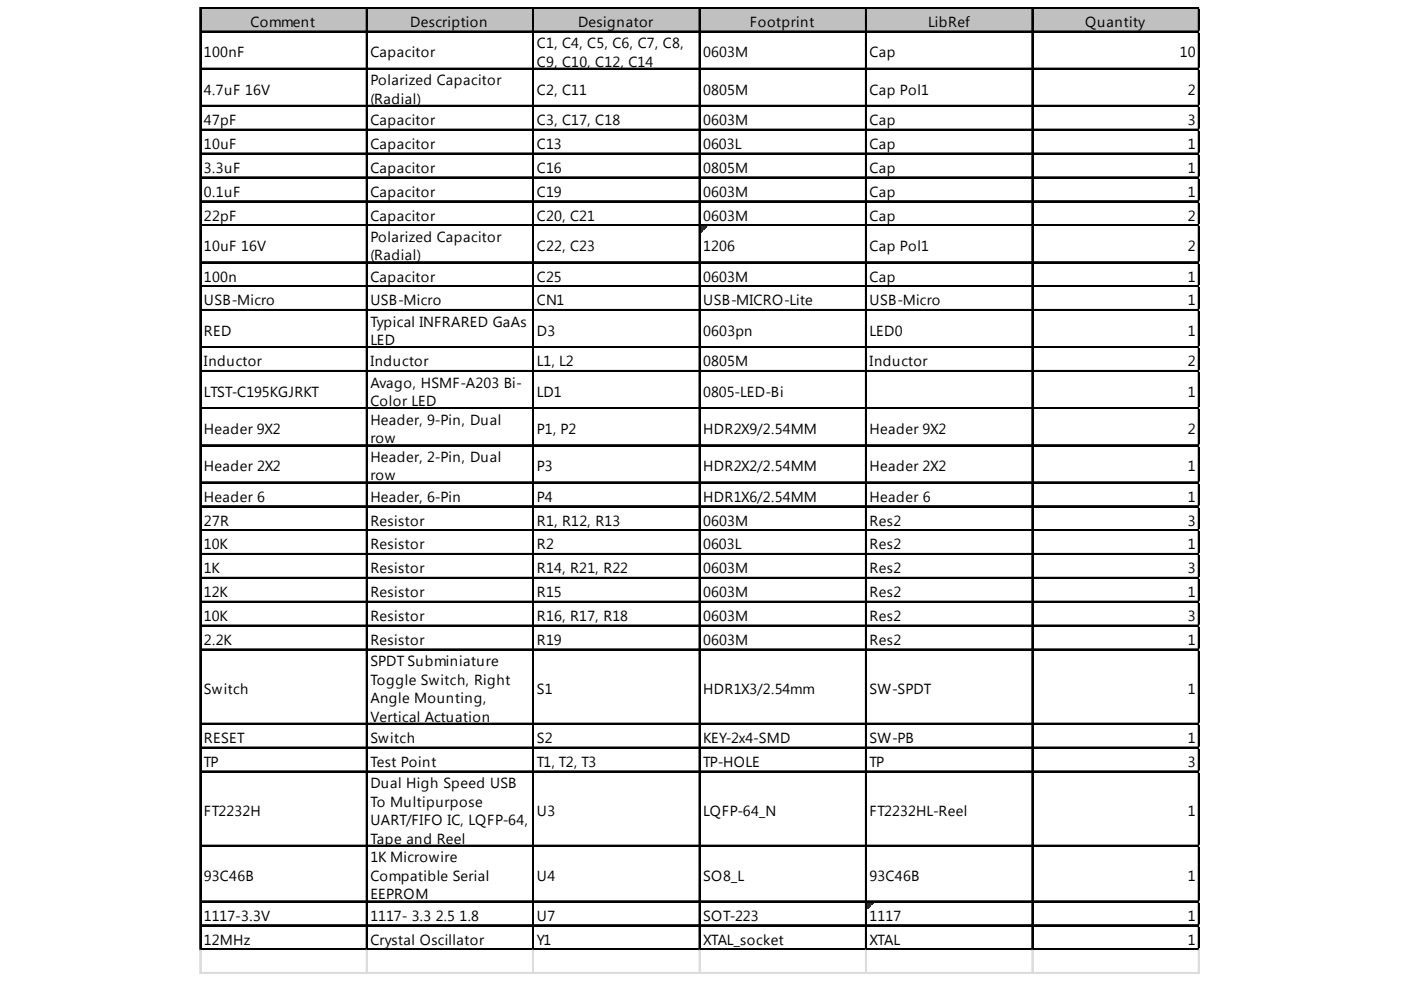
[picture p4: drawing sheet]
<svg xmlns="http://www.w3.org/2000/svg" width="287mm" height="202mm" viewBox="0 0 287 202" stroke-linecap="round" stroke-linejoin="round" font-family="sans-serif">
<defs><g id="words">
<g font-size="3">
<text x="51.3" y="5.5">Comment</text>
<text x="84" y="5.5">Description</text>
<text x="118.3" y="5.5">Designator</text>
<text x="153.5" y="5.5">Footprint</text>
<text x="190" y="5.5">LibRef</text>
<text x="222.2" y="5.5">Quantity</text>
<text x="41.7" y="11.8">100nF</text>
<text x="75.8" y="11.8">Capacitor</text>
<text x="109.9" y="9.9">C1, C4, C5, C6, C7, C8,</text>
<text x="143.9" y="11.8">0603M</text>
<text x="178" y="11.8">Cap</text>
<text x="241.5" y="11.8">10</text>
<text x="75.8" y="17.5">Polarized Capacitor</text>
<text x="109.9" y="13.7">C9, C10, C12, C14</text>
<text x="41.7" y="19.4">4.7uF 16V</text>
<text x="75.8" y="21.3">(Radial)</text>
<text x="109.9" y="19.4">C2, C11</text>
<text x="143.9" y="19.4">0805M</text>
<text x="178" y="19.4">Cap Pol1</text>
<text x="243.2" y="19.4">2</text>
<text x="41.7" y="25.6">47pF</text>
<text x="75.8" y="25.6">Capacitor</text>
<text x="109.9" y="25.6">C3, C17, C18</text>
<text x="143.9" y="25.6">0603M</text>
<text x="178" y="25.6">Cap</text>
<text x="243.2" y="25.6">3</text>
<text x="41.7" y="30.5">10uF</text>
<text x="41.7" y="35.4">3.3uF</text>
<text x="75.8" y="30.5">Capacitor</text>
<text x="75.8" y="35.4">Capacitor</text>
<text x="109.9" y="30.5">C13</text>
<text x="109.9" y="35.4">C16</text>
<text x="143.9" y="30.5">0603L</text>
<text x="143.9" y="35.4">0805M</text>
<text x="178" y="30.5">Cap</text>
<text x="178" y="35.4">Cap</text>
<text x="243.2" y="30.5">1</text>
<text x="243.2" y="35.4">1</text>
<text x="41.7" y="40.3">0.1uF</text>
<text x="75.8" y="40.3">Capacitor</text>
<text x="109.9" y="40.3">C19</text>
<text x="143.9" y="40.3">0603M</text>
<text x="178" y="40.3">Cap</text>
<text x="243.2" y="40.3">1</text>
<text x="41.7" y="45.2">22pF</text>
<text x="75.8" y="45.2">Capacitor</text>
<text x="109.9" y="45.2">C20, C21</text>
<text x="143.9" y="45.2">0603M</text>
<text x="178" y="45.2">Cap</text>
<text x="243.2" y="45.2">2</text>
<text x="41.7" y="51.4">10uF 16V</text>
<text x="75.8" y="49.5">Polarized Capacitor</text>
<text x="75.8" y="53.3">(Radial)</text>
<text x="109.9" y="51.4">C22, C23</text>
<text x="143.9" y="51.4">1206</text>
<text x="178" y="51.4">Cap Pol1</text>
<text x="243.2" y="51.4">2</text>
<text x="41.7" y="57.7">100n</text>
<text x="75.8" y="57.7">Capacitor</text>
<text x="109.9" y="57.7">C25</text>
<text x="143.9" y="57.7">0603M</text>
<text x="178" y="57.7">Cap</text>
<text x="243.2" y="57.7">1</text>
<text x="41.7" y="62.6">USB-Micro</text>
<text x="75.8" y="62.6">USB-Micro</text>
<text x="109.9" y="62.6">CN1</text>
<text x="143.9" y="62.6">USB-MICRO-Lite</text>
<text x="178" y="62.6">USB-Micro</text>
<text x="243.2" y="62.6">1</text>
<text x="41.7" y="68.8">RED</text>
<text x="75.8" y="66.9">Typical INFRARED GaAs</text>
<text x="75.8" y="70.7">LED</text>
<text x="109.9" y="68.8">D3</text>
<text x="143.9" y="68.8">0603pn</text>
<text x="178" y="68.8">LED0</text>
<text x="243.2" y="68.8">1</text>
<text x="41.7" y="75">Inductor</text>
<text x="75.8" y="75">Inductor</text>
<text x="109.9" y="75">L1, L2</text>
<text x="143.9" y="75">0805M</text>
<text x="178" y="75">Inductor</text>
<text x="243.2" y="75">2</text>
<text x="41.7" y="81.3">LTST-C195KGJRKT</text>
<text x="75.8" y="79.4">Avago, HSMF-A203 Bi-</text>
<text x="75.8" y="83.2">Color LED</text>
<text x="109.9" y="81.3">LD1</text>
<text x="143.9" y="81.3">0805-LED-Bi</text>
<text x="243.2" y="81.3">1</text>
<text x="41.7" y="88.9">Header 9X2</text>
<text x="75.8" y="87">Header, 9-Pin, Dual</text>
<text x="109.9" y="88.9">P1, P2</text>
<text x="143.9" y="88.9">HDR2X9/2.54MM</text>
<text x="178" y="88.9">Header 9X2</text>
<text x="243.2" y="88.9">2</text>
<text x="75.8" y="90.8">row</text>
<text x="75.8" y="94.6">Header, 2-Pin, Dual</text>
<text x="41.7" y="96.5">Header 2X2</text>
<text x="75.8" y="98.4">row</text>
<text x="109.9" y="96.5">P3</text>
<text x="143.9" y="96.5">HDR2X2/2.54MM</text>
<text x="178" y="96.5">Header 2X2</text>
<text x="243.2" y="96.5">1</text>
<text x="41.7" y="102.7">Header 6</text>
<text x="41.7" y="107.6">27R</text>
<text x="75.8" y="102.7">Header, 6-Pin</text>
<text x="75.8" y="107.6">Resistor</text>
<text x="109.9" y="102.7">P4</text>
<text x="109.9" y="107.6">R1, R12, R13</text>
<text x="143.9" y="102.7">HDR1X6/2.54MM</text>
<text x="143.9" y="107.6">0603M</text>
<text x="178" y="102.7">Header 6</text>
<text x="178" y="107.6">Res2</text>
<text x="243.2" y="102.7">1</text>
<text x="243.2" y="107.6">3</text>
<text x="41.7" y="112.5">10K</text>
<text x="75.8" y="112.5">Resistor</text>
<text x="109.9" y="112.5">R2</text>
<text x="143.9" y="112.5">0603L</text>
<text x="178" y="112.5">Res2</text>
<text x="243.2" y="112.5">1</text>
<text x="41.7" y="117.4">1K</text>
<text x="75.8" y="117.4">Resistor</text>
<text x="109.9" y="117.4">R14, R21, R22</text>
<text x="143.9" y="117.4">0603M</text>
<text x="178" y="117.4">Res2</text>
<text x="243.2" y="117.4">3</text>
<text x="41.7" y="122.3">12K</text>
<text x="75.8" y="122.3">Resistor</text>
<text x="109.9" y="122.3">R15</text>
<text x="143.9" y="122.3">0603M</text>
<text x="178" y="122.3">Res2</text>
<text x="243.2" y="122.3">1</text>
<text x="41.7" y="127.2">10K</text>
<text x="75.8" y="127.2">Resistor</text>
<text x="109.9" y="127.2">R16, R17, R18</text>
<text x="143.9" y="127.2">0603M</text>
<text x="178" y="127.2">Res2</text>
<text x="243.2" y="127.2">3</text>
<text x="41.7" y="132.1">2.2K</text>
<text x="75.8" y="132.1">Resistor</text>
<text x="75.8" y="136.4">SPDT Subminiature</text>
<text x="109.9" y="132.1">R19</text>
<text x="143.9" y="132.1">0603M</text>
<text x="178" y="132.1">Res2</text>
<text x="243.2" y="132.1">1</text>
<text x="41.7" y="142.1">Switch</text>
<text x="75.8" y="140.2">Toggle Switch, Right</text>
<text x="109.9" y="142.1">S1</text>
<text x="143.9" y="142.1">HDR1X3/2.54mm</text>
<text x="178" y="142.1">SW-SPDT</text>
<text x="243.2" y="142.1">1</text>
<text x="75.8" y="144">Angle Mounting,</text>
<text x="75.8" y="147.8">Vertical Actuation</text>
<text x="41.7" y="152.2">RESET</text>
<text x="75.8" y="152.2">Switch</text>
<text x="109.9" y="152.2">S2</text>
<text x="143.9" y="152.2">KEY-2x4-SMD</text>
<text x="178" y="152.2">SW-PB</text>
<text x="243.2" y="152.2">1</text>
<text x="41.7" y="157.1">TP</text>
<text x="75.8" y="157.1">Test Point</text>
<text x="75.8" y="161.4">Dual High Speed USB</text>
<text x="109.9" y="157.1">T1, T2, T3</text>
<text x="143.9" y="157.1">TP-HOLE</text>
<text x="178" y="157.1">TP</text>
<text x="243.2" y="157.1">3</text>
<text x="41.7" y="167.1">FT2232H</text>
<text x="75.8" y="165.2">To Multipurpose</text>
<text x="109.9" y="167.1">U3</text>
<text x="143.9" y="167.1">LQFP-64_N</text>
<text x="178" y="167.1">FT2232HL-Reel</text>
<text x="243.2" y="167.1">1</text>
<text x="75.8" y="169">UART/FIFO IC, LQFP-64,</text>
<text x="75.8" y="172.8">Tape and Reel</text>
<text x="75.8" y="176.6">1K Microwire</text>
<text x="41.7" y="180.4">93C46B</text>
<text x="75.8" y="180.4">Compatible Serial</text>
<text x="75.8" y="184.2">EEPROM</text>
<text x="109.9" y="180.4">U4</text>
<text x="143.9" y="180.4">SO8_L</text>
<text x="178" y="180.4">93C46B</text>
<text x="243.2" y="180.4">1</text>
<text x="41.7" y="188.6">1117-3.3V</text>
<text x="75.8" y="188.6">1117- 3.3 2.5 1.8</text>
<text x="109.9" y="188.6">U7</text>
<text x="143.9" y="188.6">SOT-223</text>
<text x="178" y="188.6">1117</text>
<text x="243.2" y="188.6">1</text>
<text x="41.7" y="193.5">12MHz</text>
<text x="75.8" y="193.5">Crystal Oscillator</text>
<text x="109.9" y="193.5">Y1</text>
<text x="143.9" y="193.5">XTAL_socket</text>
<text x="178" y="193.5">XTAL</text>
<text x="243.2" y="193.5">1</text>
</g>
</g></defs>
<path d="M41.2 1.7h204.4v4.9h-204.4z" fill="#c0c0c0"/>
<path d="M143.4 46.3h1.4" fill="none" stroke="#008000" stroke-width=".27"/>
<path d="M143.4 46.3h1.4v.3h-1.4z" fill="#008000"/>
<path d="M143.4 46.6h1.1" fill="none" stroke="#008000" stroke-width=".27"/>
<path d="M143.4 46.6h1.1v.2h-1.1z" fill="#008000"/>
<path d="M143.4 46.8h.8" fill="none" stroke="#008000" stroke-width=".27"/>
<path d="M143.4 46.8h.8v.3h-.8z" fill="#008000"/>
<path d="M143.4 47.1h.5" fill="none" stroke="#008000" stroke-width=".27"/>
<path d="M143.4 47.1h.5v.3h-.5z" fill="#008000"/>
<path d="M143.4 47.4h.3" fill="none" stroke="#008000" stroke-width=".27"/>
<path d="M143.4 47.4h.3v.3h-.3z" fill="#008000"/>
<path d="M177.5 184.8h1.3" fill="none" stroke="#008000" stroke-width=".27"/>
<path d="M177.5 184.8h1.3v.3h-1.3z" fill="#008000"/>
<path d="M177.5 185.1h1.1" fill="none" stroke="#008000" stroke-width=".27"/>
<path d="M177.5 185.1h1.1v.2h-1.1z" fill="#008000"/>
<path d="M177.5 185.3h.8" fill="none" stroke="#008000" stroke-width=".27"/>
<path d="M177.5 185.3h.8v.3h-.8z" fill="#008000"/>
<path d="M177.5 185.6h.5" fill="none" stroke="#008000" stroke-width=".27"/>
<path d="M177.5 185.6h.5v.3h-.5z" fill="#008000"/>
<path d="M177.5 185.9h.2" fill="none" stroke="#008000" stroke-width=".27"/>
<path d="M177.5 185.9h.2v.3h-.2z" fill="#008000"/>
<g fill="none" stroke="#000" stroke-width=".27">
<path d="M40.9 1.5v193.1M41.1 1.5v193.1M41.2 1.5h204.4M41.2 1.6h204.4M41.2 6.4h204.4M41.2 6.5h204.4M41.2 14h204.4M41.2 14.1h204.4M75 1.8v192.8M75.1 1.8v192.8M109.1 1.8v192.8M109.2 1.8v192.8"/>
<path d="M143.1 1.8v192.8M143.3 1.8v192.8M177.2 1.8v192.8M177.3 1.8v192.8M211.3 1.8v192.8M211.4 1.8v192.8M245.3 1.8v192.8M245.5 1.8v192.8M41.2 21.6h204.4M41.2 21.7h204.4M41.2 26.5h204.4M41.2 26.6h204.4"/>
<path d="M41.2 31.4h204.4M41.2 31.5h204.4M41.2 36.2h204.4M41.2 36.4h204.4M41.2 41.1h204.4M41.2 41.3h204.4M41.2 46h204.4M41.2 46.2h204.4M41.2 53.6h204.4M41.2 53.8h204.4M41.2 58.5h204.4M41.2 58.7h204.4"/>
<path d="M41.2 63.4h204.4M41.2 63.5h204.4M41.2 71h204.4M41.2 71.1h204.4M41.2 75.9h204.4M41.2 76h204.4M41.2 83.5h204.4M41.2 83.6h204.4M41.2 91.1h204.4M41.2 91.2h204.4M41.2 98.7h204.4M41.2 98.8h204.4"/>
<path d="M41.2 103.6h204.4M41.2 103.7h204.4M41.2 108.5h204.4M41.2 108.6h204.4M41.2 113.4h204.4M41.2 113.5h204.4M41.2 118.3h204.4M41.2 118.4h204.4M41.2 123.2h204.4M41.2 123.3h204.4M41.2 128h204.4M41.2 128.2h204.4"/>
<path d="M41.2 132.9h204.4M41.2 133.1h204.4M41.2 148.1h204.4M41.2 148.3h204.4M41.2 153h204.4M41.2 153.2h204.4M41.2 157.9h204.4M41.2 158h204.4M41.2 173.1h204.4M41.2 173.3h204.4M41.2 184.5h204.4M41.2 184.7h204.4"/>
<path d="M41.2 189.4h204.4M41.2 189.5h204.4M41.2 194.3h204.4M41.2 194.4h204.4"/>
</g>
<g fill="none" stroke="#dadcdd" stroke-width=".27">
<path d="M245.6 1.5h.1M40.9 194.6v4.9M41.1 194.6v4.9M75 194.6v4.9M75.1 194.6v4.9M109.1 194.6v4.9M109.2 194.6v4.9M143.1 194.6v4.9M143.3 194.6v4.9M177.2 194.6v4.9M177.3 194.6v4.9M211.3 194.6v4.9"/>
<path d="M211.4 194.6v4.9M245.3 194.6v4.9M245.5 194.6v4.9"/>
</g>
<path d="M245.6 1.5l.1 .3z" fill="#dadcdd"/>
<path d="M245.6 6.4h.1" fill="none" stroke="#dadcdd" stroke-width=".27"/>
<path d="M245.6 6.4l.1 .2z" fill="#dadcdd"/>
<path d="M245.6 14h.1" fill="none" stroke="#dadcdd" stroke-width=".27"/>
<path d="M245.6 14l.1 .3z" fill="#dadcdd"/>
<path d="M245.6 21.6h.1" fill="none" stroke="#dadcdd" stroke-width=".27"/>
<path d="M245.6 21.6l.1 .3z" fill="#dadcdd"/>
<path d="M245.6 26.5h.1" fill="none" stroke="#dadcdd" stroke-width=".27"/>
<path d="M245.6 26.5l.1 .2z" fill="#dadcdd"/>
<path d="M245.6 31.4h.1" fill="none" stroke="#dadcdd" stroke-width=".27"/>
<path d="M245.6 31.4l.1 .2z" fill="#dadcdd"/>
<path d="M245.6 36.2h.1" fill="none" stroke="#dadcdd" stroke-width=".27"/>
<path d="M245.6 36.2l.1 .3z" fill="#dadcdd"/>
<path d="M245.6 41.1h.1" fill="none" stroke="#dadcdd" stroke-width=".27"/>
<path d="M245.6 41.1l.1 .3z" fill="#dadcdd"/>
<path d="M245.6 46h.1" fill="none" stroke="#dadcdd" stroke-width=".27"/>
<path d="M245.6 46l.1 .3z" fill="#dadcdd"/>
<path d="M245.6 53.6h.1" fill="none" stroke="#dadcdd" stroke-width=".27"/>
<path d="M245.6 53.6l.1 .3z" fill="#dadcdd"/>
<path d="M245.6 58.5h.1" fill="none" stroke="#dadcdd" stroke-width=".27"/>
<path d="M245.6 58.5l.1 .3z" fill="#dadcdd"/>
<path d="M245.6 63.4h.1" fill="none" stroke="#dadcdd" stroke-width=".27"/>
<path d="M245.6 63.4l.1 .3z" fill="#dadcdd"/>
<path d="M245.6 71h.1" fill="none" stroke="#dadcdd" stroke-width=".27"/>
<path d="M245.6 71l.1 .3z" fill="#dadcdd"/>
<path d="M245.6 75.9h.1" fill="none" stroke="#dadcdd" stroke-width=".27"/>
<path d="M245.6 75.9l.1 .3z" fill="#dadcdd"/>
<path d="M245.6 83.5h.1" fill="none" stroke="#dadcdd" stroke-width=".27"/>
<path d="M245.6 83.5l.1 .3z" fill="#dadcdd"/>
<path d="M245.6 91.1h.1" fill="none" stroke="#dadcdd" stroke-width=".27"/>
<path d="M245.6 91.1l.1 .3z" fill="#dadcdd"/>
<path d="M245.6 98.7h.1" fill="none" stroke="#dadcdd" stroke-width=".27"/>
<path d="M245.6 98.7l.1 .3z" fill="#dadcdd"/>
<path d="M245.6 103.6h.1" fill="none" stroke="#dadcdd" stroke-width=".27"/>
<path d="M245.6 103.6l.1 .3z" fill="#dadcdd"/>
<path d="M245.6 108.5h.1" fill="none" stroke="#dadcdd" stroke-width=".27"/>
<path d="M245.6 108.5l.1 .3z" fill="#dadcdd"/>
<path d="M245.6 113.4h.1" fill="none" stroke="#dadcdd" stroke-width=".27"/>
<path d="M245.6 113.4l.1 .2z" fill="#dadcdd"/>
<path d="M245.6 118.3h.1" fill="none" stroke="#dadcdd" stroke-width=".27"/>
<path d="M245.6 118.3l.1 .2z" fill="#dadcdd"/>
<path d="M245.6 123.2h.1" fill="none" stroke="#dadcdd" stroke-width=".27"/>
<path d="M245.6 123.2l.1 .2z" fill="#dadcdd"/>
<path d="M245.6 128h.1" fill="none" stroke="#dadcdd" stroke-width=".27"/>
<path d="M245.6 128l.1 .3z" fill="#dadcdd"/>
<path d="M245.6 132.9h.1" fill="none" stroke="#dadcdd" stroke-width=".27"/>
<path d="M245.6 132.9l.1 .3z" fill="#dadcdd"/>
<path d="M245.6 148.1h.1" fill="none" stroke="#dadcdd" stroke-width=".27"/>
<path d="M245.6 148.1l.1 .3z" fill="#dadcdd"/>
<path d="M245.6 153h.1" fill="none" stroke="#dadcdd" stroke-width=".27"/>
<path d="M245.6 153l.1 .3z" fill="#dadcdd"/>
<path d="M245.6 157.9h.1" fill="none" stroke="#dadcdd" stroke-width=".27"/>
<path d="M245.6 157.9l.1 .3z" fill="#dadcdd"/>
<path d="M245.6 173.1h.1" fill="none" stroke="#dadcdd" stroke-width=".27"/>
<path d="M245.6 173.1l.1 .3z" fill="#dadcdd"/>
<path d="M245.6 184.5h.1" fill="none" stroke="#dadcdd" stroke-width=".27"/>
<path d="M245.6 184.5l.1 .3z" fill="#dadcdd"/>
<path d="M245.6 189.4h.1" fill="none" stroke="#dadcdd" stroke-width=".27"/>
<path d="M245.6 189.4l.1 .3z" fill="#dadcdd"/>
<path d="M245.6 194.3h.1" fill="none" stroke="#dadcdd" stroke-width=".27"/>
<path d="M245.6 194.3l.1 .3z" fill="#dadcdd"/>
<path d="M40.9 199.2h204.8M40.9 199.3h204.8" fill="none" stroke="#dadcdd" stroke-width=".27"/>
<use href="#words"/>
</svg>
